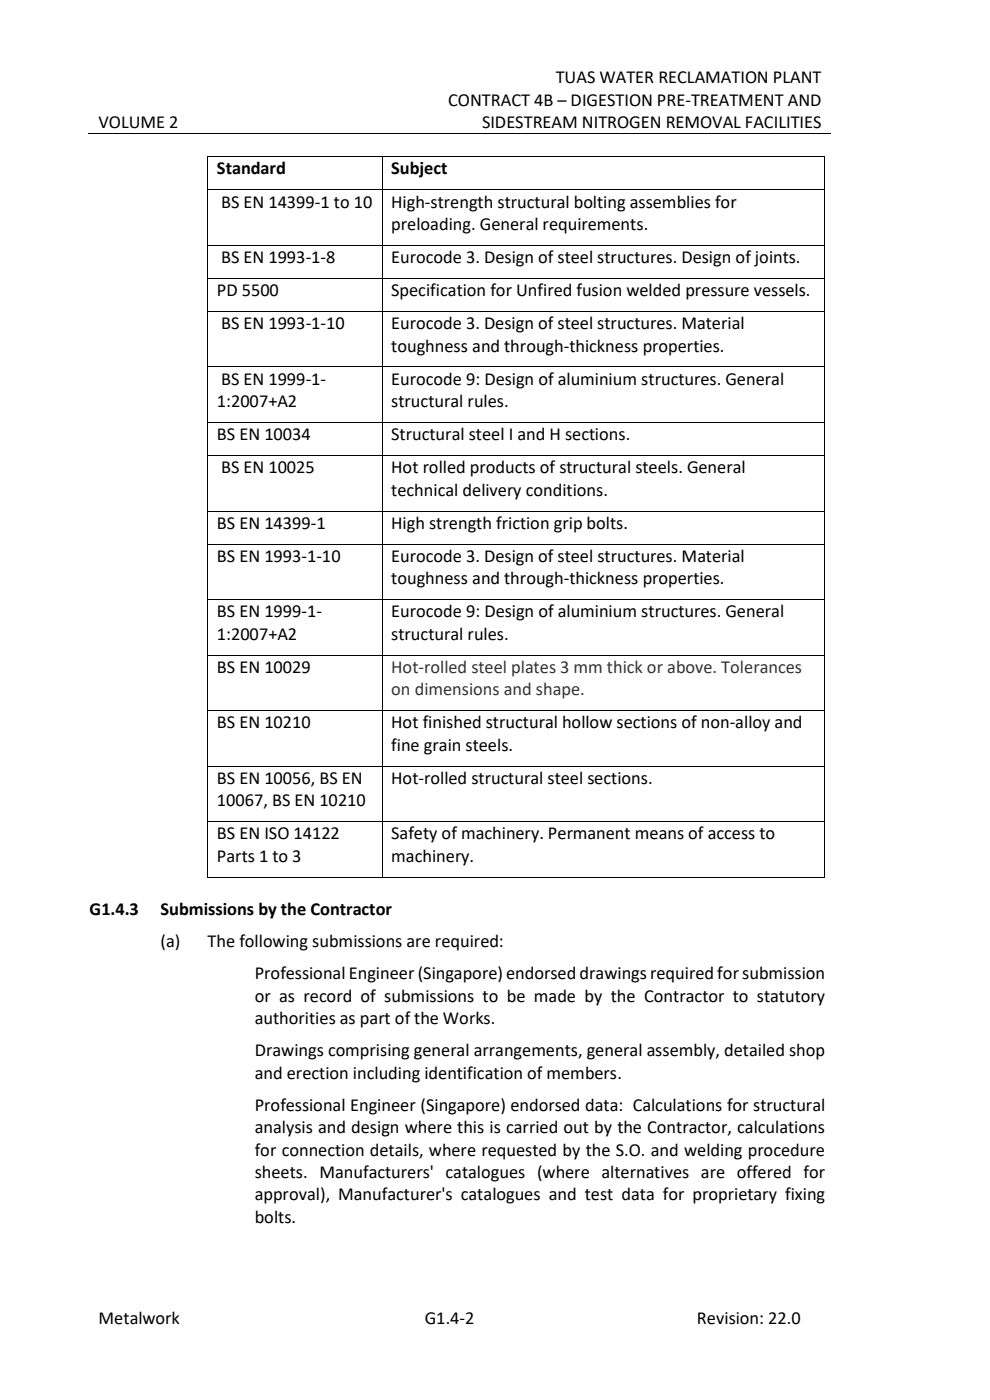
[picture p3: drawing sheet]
<svg xmlns="http://www.w3.org/2000/svg" width="210mm" height="297mm" viewBox="0 0 210 297" stroke-linecap="round" stroke-linejoin="round" font-family="sans-serif">
<defs><g id="words">
<g font-size="3.9">
<text x="117.9" y="17.7">TUAS WATER RECLAMATION PLANT</text>
<text x="95.1" y="22.4">CONTRACT 4B – DIGESTION PRE-TREATMENT AND</text>
<text x="20.9" y="27.2">VOLUME 2</text>
<text x="102.3" y="27.2">SIDESTREAM NITROGEN REMOVAL FACILITIES</text>
<text x="46" y="37">Standard</text>
<text x="83" y="37">Subject</text>
<text x="46.9" y="44">BS EN 14399-1 to 10</text>
<text x="83" y="44">High-strength structural bolting assemblies for</text>
<text x="83" y="48.8">preloading. General requirements.</text>
<text x="46.9" y="55.8">BS EN 1993-1-8</text>
<text x="83" y="55.8">Eurocode 3. Design of steel structures. Design of joints.</text>
<text x="46" y="62.8">PD 5500</text>
<text x="83" y="62.8">Specification for Unfired fusion welded pressure vessels.</text>
<text x="46.9" y="69.9">BS EN 1993-1-10</text>
<text x="83" y="69.9">Eurocode 3. Design of steel structures. Material</text>
<text x="83" y="74.6">toughness and through-thickness properties.</text>
<text x="46.9" y="81.6">BS EN 1999-1-</text>
<text x="83" y="81.6">Eurocode 9: Design of aluminium structures. General</text>
<text x="46" y="86.4">1:2007+A2</text>
<text x="83" y="86.4">structural rules.</text>
<text x="46" y="93.4">BS EN 10034</text>
<text x="83" y="93.4">Structural steel I and H sections.</text>
<text x="46.9" y="100.4">BS EN 10025</text>
<text x="83" y="100.4">Hot rolled products of structural steels. General</text>
<text x="83" y="105.2">technical delivery conditions.</text>
<text x="46" y="112.2">BS EN 14399-1</text>
<text x="83" y="112.2">High strength friction grip bolts.</text>
<text x="46" y="119.2">BS EN 1993-1-10</text>
<text x="83" y="119.2">Eurocode 3. Design of steel structures. Material</text>
<text x="83" y="124">toughness and through-thickness properties.</text>
<text x="46" y="131">BS EN 1999-1-</text>
<text x="83" y="131">Eurocode 9: Design of aluminium structures. General</text>
<text x="46" y="135.7">1:2007+A2</text>
<text x="83" y="135.7">structural rules.</text>
<text x="46" y="142.8">BS EN 10029</text>
<text x="46" y="154.5">BS EN 10210</text>
<text x="83" y="154.5">Hot finished structural hollow sections of non-alloy and</text>
<text x="83" y="159.3">fine grain steels.</text>
<text x="46" y="166.3">BS EN 10056, BS EN</text>
<text x="83" y="166.3">Hot-rolled structural steel sections.</text>
<text x="46" y="171.1">10067, BS EN 10210</text>
<text x="46" y="178.1">BS EN ISO 14122</text>
<text x="83" y="178.1">Safety of machinery. Permanent means of access to</text>
<text x="46" y="182.8">Parts 1 to 3</text>
<text x="83" y="182.8">machinery.</text>
<text x="19" y="194.1">G1.4.3</text>
<text x="34" y="194.1">Submissions by the Contractor</text>
<text x="34" y="200.9">(a)</text>
<text x="44" y="200.9">The following submissions are required:</text>
<text x="54" y="207.8">Professional Engineer (Singapore)endorsed drawings required for submission</text>
<text x="54" y="212.5">or as record of submissions to be made by the Contractor to statutory</text>
<text x="54" y="217.2">authorities as part of the Works.</text>
<text x="54" y="224.1">Drawings comprising general arrangements, general assembly, detailed shop</text>
<text x="54" y="228.8">and erection including identification of members.</text>
<text x="54" y="235.7">Professional Engineer (Singapore) endorsed data: Calculations for structural</text>
<text x="54" y="240.4">analysis and design where this is carried out by the Contractor, calculations</text>
<text x="54" y="245.2">for connection details, where requested by the S.O. and welding procedure</text>
<text x="54" y="249.9">sheets. Manufacturers' catalogues (where alternatives are offered for</text>
<text x="54" y="254.6">approval), Manufacturer's catalogues and test data for proprietary fixing</text>
<text x="54" y="259.4">bolts.</text>
<text x="20.9" y="280.9">Metalwork</text>
<text x="90.1" y="280.9">G1.4-2</text>
<text x="147.9" y="280.9">Revision: 22.0</text>
</g>
<g font-size="3.9" fill="#333">
<text x="83" y="142.8">Hot-rolled steel plates 3 mm thick or above. Tolerances</text>
<text x="83" y="147.5">on dimensions and shape.</text>
</g>
</g></defs>
<g fill="none" stroke="#000" stroke-width=".21">
<path d="M18.8 28.3h157.4M44.1 33.3v6.9M44.2 33.2h36.8M81.1 33.3v6.9M81.2 33.2h93.7M175 33.3v6.9M44.1 40.4v11.6M44.1 52.1v6.9M44.1 59.1v6.9M44.2 40.3h36.8M44.2 52h36.8M44.2 59.1h36.8"/>
<path d="M81.1 40.4v11.6M81.1 52.1v6.9M81.1 59.1v6.9M81.2 40.3h93.7M81.2 52h93.7M81.2 59.1h93.7M175 40.4v11.6M175 52.1v6.9M175 59.1v6.9M44.1 66.2v11.6M44.1 77.9v11.6M44.2 66.1h36.8"/>
<path d="M44.2 77.9h36.8M81.1 66.2v11.6M81.1 77.9v11.6M81.2 66.1h93.7M81.2 77.9h93.7M175 66.2v11.6M175 77.9v11.6M44.1 89.7v6.9M44.1 96.7v11.6M44.2 89.6h36.8M44.2 96.7h36.8M81.1 89.7v6.9"/>
<path d="M81.1 96.7v11.6M81.2 89.6h93.7M81.2 96.7h93.7M175 89.7v6.9M175 96.7v11.6M44.1 108.5v6.9M44.1 115.5v11.6M44.2 108.4h36.8M44.2 115.5h36.8M81.1 108.5v6.9M81.1 115.5v11.6M81.2 108.4h93.7"/>
<path d="M81.2 115.5h93.7M175 108.5v6.9M175 115.5v11.6M44.1 127.3v11.6M44.1 139.1v11.6M44.2 127.2h36.8M44.2 139h36.8M81.1 127.3v11.6M81.1 139.1v11.6M81.2 127.2h93.7M81.2 139h93.7M175 127.3v11.6"/>
<path d="M175 139.1v11.6M44.1 150.9v11.6M44.2 150.8h36.8M81.1 150.9v11.6M81.2 150.8h93.7M175 150.9v11.6M44.1 162.6v11.6M44.1 174.4v11.6M44.2 162.5h36.8M44.2 174.3h36.8M81.1 162.6v11.6M81.1 174.4v11.6"/>
<path d="M81.2 162.5h93.7M81.2 174.3h93.7M175 162.6v11.6M175 174.4v11.6M44.2 186.1h36.8M81.2 186.1h93.7"/>
</g>
<g fill="#000">
<path d="M44 33.2h.2v.1h-.2z" fill-rule="evenodd"/>
<path d="M44 33.2h.2v.1h-.2z" fill-rule="evenodd"/>
<path d="M81 33.2h.2v.1h-.2z" fill-rule="evenodd"/>
<path d="M85.4 28.2h.2v.2h-.2z" fill-rule="evenodd"/>
<path d="M174.9 33.2h.1v.1h-.1z" fill-rule="evenodd"/>
<path d="M174.9 33.2h.1v.1h-.1z" fill-rule="evenodd"/>
<path d="M44 40.2h.2v.2h-.2z" fill-rule="evenodd"/>
<path d="M44 52h.2v.1h-.2z" fill-rule="evenodd"/>
<path d="M44 59h.2v.1h-.2z" fill-rule="evenodd"/>
<path d="M81 40.2h.2v.2h-.2z" fill-rule="evenodd"/>
<path d="M81 52h.2v.1h-.2z" fill-rule="evenodd"/>
<path d="M81 59h.2v.1h-.2z" fill-rule="evenodd"/>
<path d="M174.9 40.2h.1v.2h-.1z" fill-rule="evenodd"/>
<path d="M174.9 52h.1v.1h-.1z" fill-rule="evenodd"/>
<path d="M174.9 59h.1v.1h-.1z" fill-rule="evenodd"/>
<path d="M44 66h.2v.2h-.2z" fill-rule="evenodd"/>
<path d="M44 77.8h.2v.1h-.2z" fill-rule="evenodd"/>
<path d="M81 66h.2v.2h-.2z" fill-rule="evenodd"/>
<path d="M81 77.8h.2v.1h-.2z" fill-rule="evenodd"/>
<path d="M174.9 66h.1v.2h-.1z" fill-rule="evenodd"/>
<path d="M174.9 77.8h.1v.1h-.1z" fill-rule="evenodd"/>
<path d="M44 89.5h.2v.2h-.2z" fill-rule="evenodd"/>
<path d="M44 96.6h.2v.1h-.2z" fill-rule="evenodd"/>
<path d="M81 89.5h.2v.2h-.2z" fill-rule="evenodd"/>
<path d="M81 96.6h.2v.1h-.2z" fill-rule="evenodd"/>
<path d="M174.9 89.5h.1v.2h-.1z" fill-rule="evenodd"/>
<path d="M174.9 96.6h.1v.1h-.1z" fill-rule="evenodd"/>
<path d="M44 108.3h.2v.2h-.2z" fill-rule="evenodd"/>
<path d="M44 115.4h.2v.1h-.2z" fill-rule="evenodd"/>
<path d="M81 108.3h.2v.2h-.2z" fill-rule="evenodd"/>
<path d="M81 115.4h.2v.1h-.2z" fill-rule="evenodd"/>
<path d="M174.9 108.3h.1v.2h-.1z" fill-rule="evenodd"/>
<path d="M174.9 115.4h.1v.1h-.1z" fill-rule="evenodd"/>
<path d="M44 127.1h.2v.2h-.2z" fill-rule="evenodd"/>
<path d="M44 138.9h.2v.2h-.2z" fill-rule="evenodd"/>
<path d="M81 127.1h.2v.2h-.2z" fill-rule="evenodd"/>
<path d="M81 138.9h.2v.2h-.2z" fill-rule="evenodd"/>
<path d="M174.9 127.1h.1v.2h-.1z" fill-rule="evenodd"/>
<path d="M174.9 138.9h.1v.2h-.1z" fill-rule="evenodd"/>
<path d="M44 150.7h.2v.2h-.2z" fill-rule="evenodd"/>
<path d="M81 150.7h.2v.2h-.2z" fill-rule="evenodd"/>
<path d="M174.9 150.7h.1v.2h-.1z" fill-rule="evenodd"/>
<path d="M44 162.5h.2v.1h-.2z" fill-rule="evenodd"/>
<path d="M44 174.2h.2v.2h-.2z" fill-rule="evenodd"/>
<path d="M81 162.5h.2v.1h-.2z" fill-rule="evenodd"/>
<path d="M81 174.2h.2v.2h-.2z" fill-rule="evenodd"/>
<path d="M174.9 162.5h.1v.1h-.1z" fill-rule="evenodd"/>
<path d="M174.9 174.2h.1v.2h-.1z" fill-rule="evenodd"/>
<path d="M44 186h.2v.2h-.2z" fill-rule="evenodd"/>
<path d="M44 186h.2v.2h-.2z" fill-rule="evenodd"/>
<path d="M81 186h.2v.2h-.2z" fill-rule="evenodd"/>
<path d="M174.9 186h.1v.2h-.1z" fill-rule="evenodd"/>
<path d="M174.9 186h.1v.2h-.1z" fill-rule="evenodd"/>
</g>
<use href="#words"/>
</svg>
